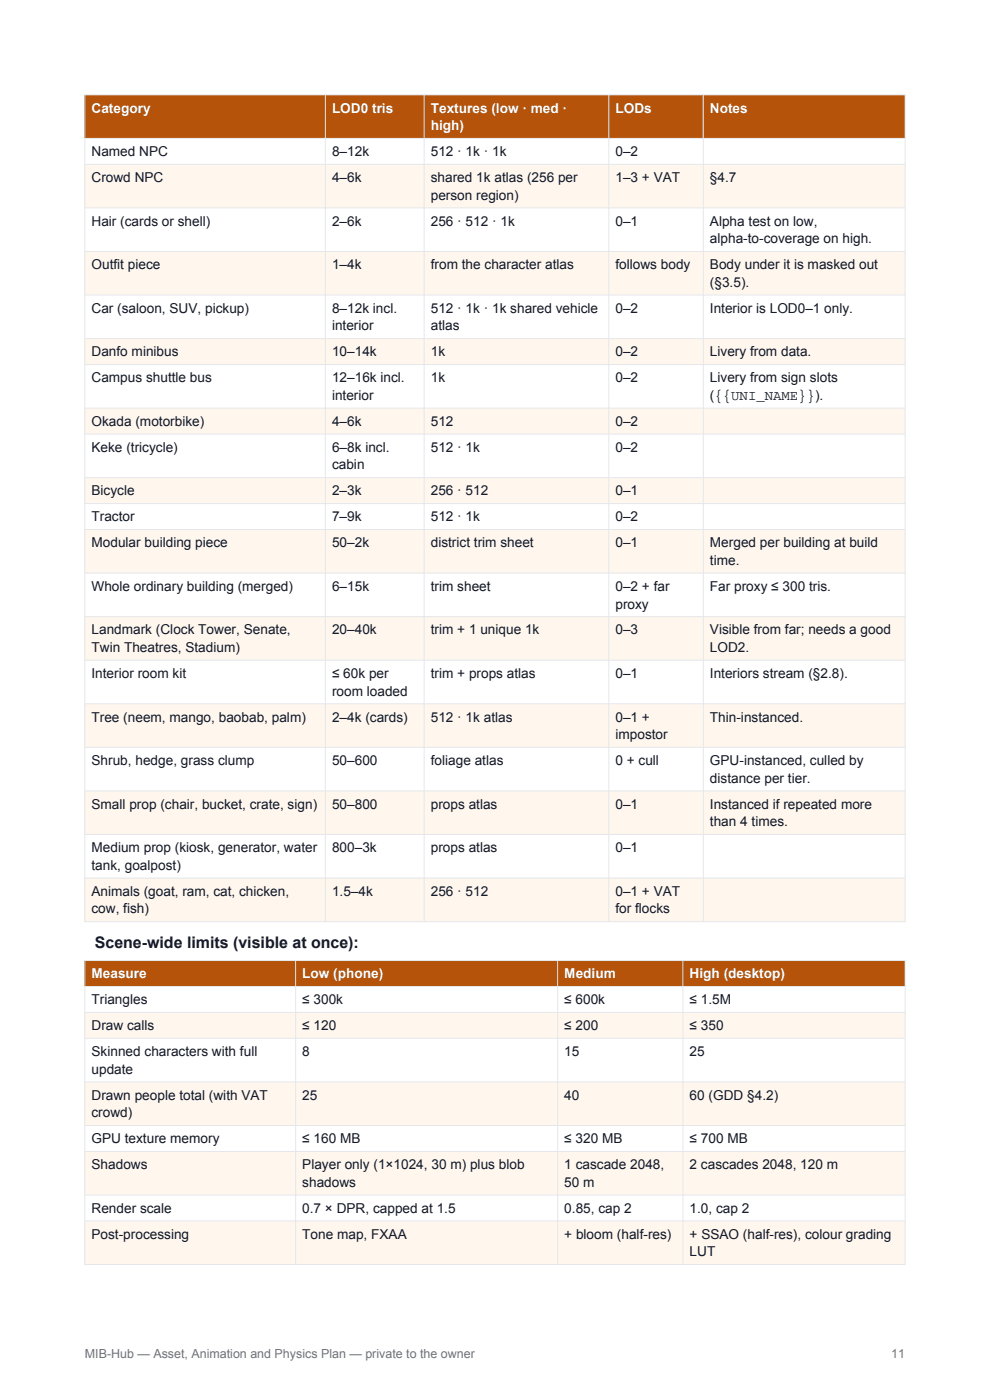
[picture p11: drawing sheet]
<svg xmlns="http://www.w3.org/2000/svg" width="210mm" height="297mm" viewBox="0 0 210 297" stroke-linecap="round" stroke-linejoin="round" font-family="sans-serif">
<defs><g id="words">
<text font-size="3.4" fill="#111827" x="20.1" y="201">Scene-wide limits (visible at once):</text>
<g font-size="2.9" fill="#fff">
<text x="19.4" y="23.9">Category</text>
<text x="70.4" y="23.9">LOD0 tris</text>
<text x="91.4" y="23.9">Textures (low · med ·</text>
<text x="130.6" y="23.9">LODs</text>
<text x="150.6" y="23.9">Notes</text>
<text x="91.4" y="27.6">high)</text>
<text x="19.4" y="207.5">Measure</text>
<text x="64.1" y="207.5">Low (phone)</text>
<text x="119.7" y="207.5">Medium</text>
<text x="146.3" y="207.5">High (desktop)</text>
</g>
<g font-size="2.9" fill="#111827">
<text x="19.4" y="33.1">Named NPC</text>
<text x="70.4" y="33.1">8–12k</text>
<text x="91.4" y="33.1">512 · 1k · 1k</text>
<text x="130.6" y="33.1">0–2</text>
<text x="19.4" y="38.6">Crowd NPC</text>
<text x="70.4" y="38.6">4–6k</text>
<text x="91.4" y="38.6">shared 1k atlas (256 per</text>
<text x="130.6" y="38.6">1–3 + VAT</text>
<text x="150.6" y="38.6">§4.7</text>
<text x="19.4" y="47.9">Hair (cards or shell)</text>
<text x="70.4" y="47.9">2–6k</text>
<text x="91.4" y="42.4">person region)</text>
<text x="91.4" y="47.9">256 · 512 · 1k</text>
<text x="130.6" y="47.9">0–1</text>
<text x="150.6" y="47.9">Alpha test on low,</text>
<text x="150.6" y="51.6">alpha-to-coverage on high.</text>
<text x="19.4" y="57.1">Outfit piece</text>
<text x="70.4" y="57.1">1–4k</text>
<text x="91.4" y="57.1">from the character atlas</text>
<text x="130.6" y="57.1">follows body</text>
<text x="150.6" y="57.1">Body under it is masked out</text>
<text x="150.6" y="60.9">(§3.5).</text>
<text x="19.4" y="66.4">Car (saloon, SUV, pickup)</text>
<text x="70.4" y="66.4">8–12k incl.</text>
<text x="70.4" y="70.1">interior</text>
<text x="91.4" y="66.4">512 · 1k · 1k shared vehicle</text>
<text x="91.4" y="70.1">atlas</text>
<text x="130.6" y="66.4">0–2</text>
<text x="150.6" y="66.4">Interior is LOD0–1 only.</text>
<text x="19.4" y="75.6">Danfo minibus</text>
<text x="70.4" y="75.6">10–14k</text>
<text x="91.4" y="75.6">1k</text>
<text x="130.6" y="75.6">0–2</text>
<text x="150.6" y="75.6">Livery from data.</text>
<text x="19.4" y="81.1">Campus shuttle bus</text>
<text x="70.4" y="81.1">12–16k incl.</text>
<text x="91.4" y="81.1">1k</text>
<text x="130.6" y="81.1">0–2</text>
<text x="150.6" y="81.1">Livery from sign slots</text>
<text x="70.4" y="84.9">interior</text>
<text x="150.6" y="84.9">({{UNI_NAME}}).</text>
<text x="19.4" y="90.4">Okada (motorbike)</text>
<text x="19.4" y="95.9">Keke (tricycle)</text>
<text x="70.4" y="90.4">4–6k</text>
<text x="70.4" y="95.9">6–8k incl.</text>
<text x="91.4" y="90.4">512</text>
<text x="91.4" y="95.9">512 · 1k</text>
<text x="130.6" y="90.4">0–2</text>
<text x="130.6" y="95.9">0–2</text>
<text x="70.4" y="99.6">cabin</text>
<text x="19.4" y="105.1">Bicycle</text>
<text x="70.4" y="105.1">2–3k</text>
<text x="91.4" y="105.1">256 · 512</text>
<text x="130.6" y="105.1">0–1</text>
<text x="19.4" y="110.6">Tractor</text>
<text x="70.4" y="110.6">7–9k</text>
<text x="91.4" y="110.6">512 · 1k</text>
<text x="130.6" y="110.6">0–2</text>
<text x="19.4" y="116.1">Modular building piece</text>
<text x="70.4" y="116.1">50–2k</text>
<text x="91.4" y="116.1">district trim sheet</text>
<text x="130.6" y="116.1">0–1</text>
<text x="150.6" y="116.1">Merged per building at build</text>
<text x="150.6" y="119.8">time.</text>
<text x="19.4" y="125.4">Whole ordinary building (merged)</text>
<text x="70.4" y="125.4">6–15k</text>
<text x="91.4" y="125.4">trim sheet</text>
<text x="130.6" y="125.4">0–2 + far</text>
<text x="150.6" y="125.4">Far proxy ≤ 300 tris.</text>
<text x="130.6" y="129.1">proxy</text>
<text x="19.4" y="134.6">Landmark (Clock Tower, Senate,</text>
<text x="70.4" y="134.6">20–40k</text>
<text x="91.4" y="134.6">trim + 1 unique 1k</text>
<text x="130.6" y="134.6">0–3</text>
<text x="150.6" y="134.6">Visible from far; needs a good</text>
<text x="19.4" y="138.3">Twin Theatres, Stadium)</text>
<text x="19.4" y="143.8">Interior room kit</text>
<text x="70.4" y="143.8">≤ 60k per</text>
<text x="91.4" y="143.8">trim + props atlas</text>
<text x="130.6" y="143.8">0–1</text>
<text x="150.6" y="138.3">LOD2.</text>
<text x="150.6" y="143.8">Interiors stream (§2.8).</text>
<text x="70.4" y="147.6">room loaded</text>
<text x="19.4" y="153.1">Tree (neem, mango, baobab, palm)</text>
<text x="70.4" y="153.1">2–4k (cards)</text>
<text x="91.4" y="153.1">512 · 1k atlas</text>
<text x="130.6" y="153.1">0–1 +</text>
<text x="150.6" y="153.1">Thin-instanced.</text>
<text x="130.6" y="156.8">impostor</text>
<text x="19.4" y="162.3">Shrub, hedge, grass clump</text>
<text x="70.4" y="162.3">50–600</text>
<text x="91.4" y="162.3">foliage atlas</text>
<text x="130.6" y="162.3">0 + cull</text>
<text x="150.6" y="162.3">GPU-instanced, culled by</text>
<text x="150.6" y="166.1">distance per tier.</text>
<text x="19.4" y="171.6">Small prop (chair, bucket, crate, sign)</text>
<text x="70.4" y="171.6">50–800</text>
<text x="91.4" y="171.6">props atlas</text>
<text x="130.6" y="171.6">0–1</text>
<text x="150.6" y="171.6">Instanced if repeated more</text>
<text x="150.6" y="175.3">than 4 times.</text>
<text x="19.4" y="180.8">Medium prop (kiosk, generator, water</text>
<text x="19.4" y="184.5">tank, goalpost)</text>
<text x="70.4" y="180.8">800–3k</text>
<text x="91.4" y="180.8">props atlas</text>
<text x="130.6" y="180.8">0–1</text>
<text x="19.4" y="190">Animals (goat, ram, cat, chicken,</text>
<text x="70.4" y="190">1.5–4k</text>
<text x="91.4" y="190">256 · 512</text>
<text x="130.6" y="190">0–1 + VAT</text>
<text x="19.4" y="193.8">cow, fish)</text>
<text x="130.6" y="193.8">for flocks</text>
<text x="19.4" y="213.1">Triangles</text>
<text x="64.1" y="213.1">≤ 300k</text>
<text x="119.7" y="213.1">≤ 600k</text>
<text x="146.3" y="213.1">≤ 1.5M</text>
<text x="19.4" y="218.6">Draw calls</text>
<text x="64.1" y="218.6">≤ 120</text>
<text x="119.7" y="218.6">≤ 200</text>
<text x="146.3" y="218.6">≤ 350</text>
<text x="19.4" y="224.1">Skinned characters with full</text>
<text x="19.4" y="227.8">update</text>
<text x="64.1" y="224.1">8</text>
<text x="119.7" y="224.1">15</text>
<text x="146.3" y="224.1">25</text>
<text x="19.4" y="233.3">Drawn people total (with VAT</text>
<text x="64.1" y="233.3">25</text>
<text x="119.7" y="233.3">40</text>
<text x="146.3" y="233.3">60 (GDD §4.2)</text>
<text x="19.4" y="237">crowd)</text>
<text x="19.4" y="242.5">GPU texture memory</text>
<text x="64.1" y="242.5">≤ 160 MB</text>
<text x="119.7" y="242.5">≤ 320 MB</text>
<text x="146.3" y="242.5">≤ 700 MB</text>
<text x="19.4" y="248">Shadows</text>
<text x="64.1" y="248">Player only (1×1024, 30 m) plus blob</text>
<text x="64.1" y="251.8">shadows</text>
<text x="119.7" y="248">1 cascade 2048,</text>
<text x="119.7" y="251.8">50 m</text>
<text x="146.3" y="248">2 cascades 2048, 120 m</text>
<text x="19.4" y="257.3">Render scale</text>
<text x="64.1" y="257.3">0.7 × DPR, capped at 1.5</text>
<text x="119.7" y="257.3">0.85, cap 2</text>
<text x="146.3" y="257.3">1.0, cap 2</text>
<text x="19.4" y="262.8">Post-processing</text>
<text x="64.1" y="262.8">Tone map, FXAA</text>
<text x="119.7" y="262.8">+ bloom (half-res)</text>
<text x="146.3" y="262.8">+ SSAO (half-res), colour grading</text>
<text x="146.3" y="266.5">LUT</text>
</g>
<g font-size="2.6" fill="#6b7280">
<text x="18" y="288">MIB-Hub — Asset, Animation and Physics Plan — private to the owner</text>
<text x="189.1" y="288">11</text>
</g>
</g></defs>
<path d="M18 20.1h174v9.3h-174z" fill-rule="evenodd" fill="#b45309"/>
<path d="M18 29.4h174v5.5h-174z" fill-rule="evenodd" fill="#fff"/>
<path d="M18 34.9h174v9.2h-174z" fill-rule="evenodd" fill="#fff7ed"/>
<path d="M18 44.1h174v9.2h-174z" fill-rule="evenodd" fill="#fff"/>
<path d="M18 53.3h174v9.3h-174z" fill-rule="evenodd" fill="#fff7ed"/>
<path d="M18 62.6h174v9.2h-174z" fill-rule="evenodd" fill="#fff"/>
<path d="M18 71.8h174v5.5h-174z" fill-rule="evenodd" fill="#fff7ed"/>
<path d="M18 77.3h174v9.3h-174z" fill-rule="evenodd" fill="#fff"/>
<path d="M18 86.6h174v5.5h-174z" fill-rule="evenodd" fill="#fff7ed"/>
<path d="M18 92.1h174v9.2h-174z" fill-rule="evenodd" fill="#fff"/>
<path d="M18 101.3h174v5.5h-174z" fill-rule="evenodd" fill="#fff7ed"/>
<path d="M18 106.8h174v5.5h-174z" fill-rule="evenodd" fill="#fff"/>
<path d="M18 112.3h174v9.3h-174z" fill-rule="evenodd" fill="#fff7ed"/>
<path d="M18 121.6h174v9.2h-174z" fill-rule="evenodd" fill="#fff"/>
<path d="M18 130.8h174v9.3h-174z" fill-rule="evenodd" fill="#fff7ed"/>
<path d="M18 140.1h174v9.2h-174z" fill-rule="evenodd" fill="#fff"/>
<path d="M18 149.3h174v9.2h-174z" fill-rule="evenodd" fill="#fff7ed"/>
<path d="M18 158.5h174v9.3h-174z" fill-rule="evenodd" fill="#fff"/>
<path d="M18 167.8h174v9.2h-174z" fill-rule="evenodd" fill="#fff7ed"/>
<path d="M18 177h174v9.3h-174z" fill-rule="evenodd" fill="#fff"/>
<path d="M18 186.3h174v9.2h-174z" fill-rule="evenodd" fill="#fff7ed"/>
<g fill="none" stroke="#e5e7eb" stroke-width=".21">
<path d="M18 20.1h174v175.4h-174zM18 29.4h174M18 34.9h174M69 20.1v175.4M90 20.1v175.4M129.1 20.1v175.4M149.2 20.1v175.4M18 44.1h174M18 53.3h174M18 62.6h174M18 71.8h174M18 77.3h174"/>
<path d="M18 86.6h174M18 92.1h174M18 101.3h174M18 106.8h174M18 112.3h174M18 121.6h174M18 130.8h174M18 140.1h174M18 149.3h174M18 158.5h174M18 167.8h174M18 177h174"/>
<path d="M18 186.3h174"/>
</g>
<path d="M18 203.8h174v5.5h-174z" fill-rule="evenodd" fill="#b45309"/>
<path d="M18 209.3h174v5.5h-174z" fill-rule="evenodd" fill="#fff"/>
<path d="M18 214.8h174v5.5h-174z" fill-rule="evenodd" fill="#fff7ed"/>
<path d="M18 220.3h174v9.2h-174z" fill-rule="evenodd" fill="#fff"/>
<path d="M18 229.5h174v9.3h-174z" fill-rule="evenodd" fill="#fff7ed"/>
<path d="M18 238.8h174v5.5h-174z" fill-rule="evenodd" fill="#fff"/>
<path d="M18 244.3h174v9.2h-174z" fill-rule="evenodd" fill="#fff7ed"/>
<path d="M18 253.5h174v5.5h-174z" fill-rule="evenodd" fill="#fff"/>
<path d="M18 259h174v9.3h-174z" fill-rule="evenodd" fill="#fff7ed"/>
<path d="M18 203.8h174v64.5h-174zM18 209.3h174M18 214.8h174M62.7 203.8v64.5M118.3 203.8v64.5M144.9 203.8v64.5M18 220.3h174M18 229.5h174M18 238.8h174M18 244.3h174M18 253.5h174M18 259h174" fill="none" stroke="#e5e7eb" stroke-width=".21"/>
<use href="#words"/>
</svg>
